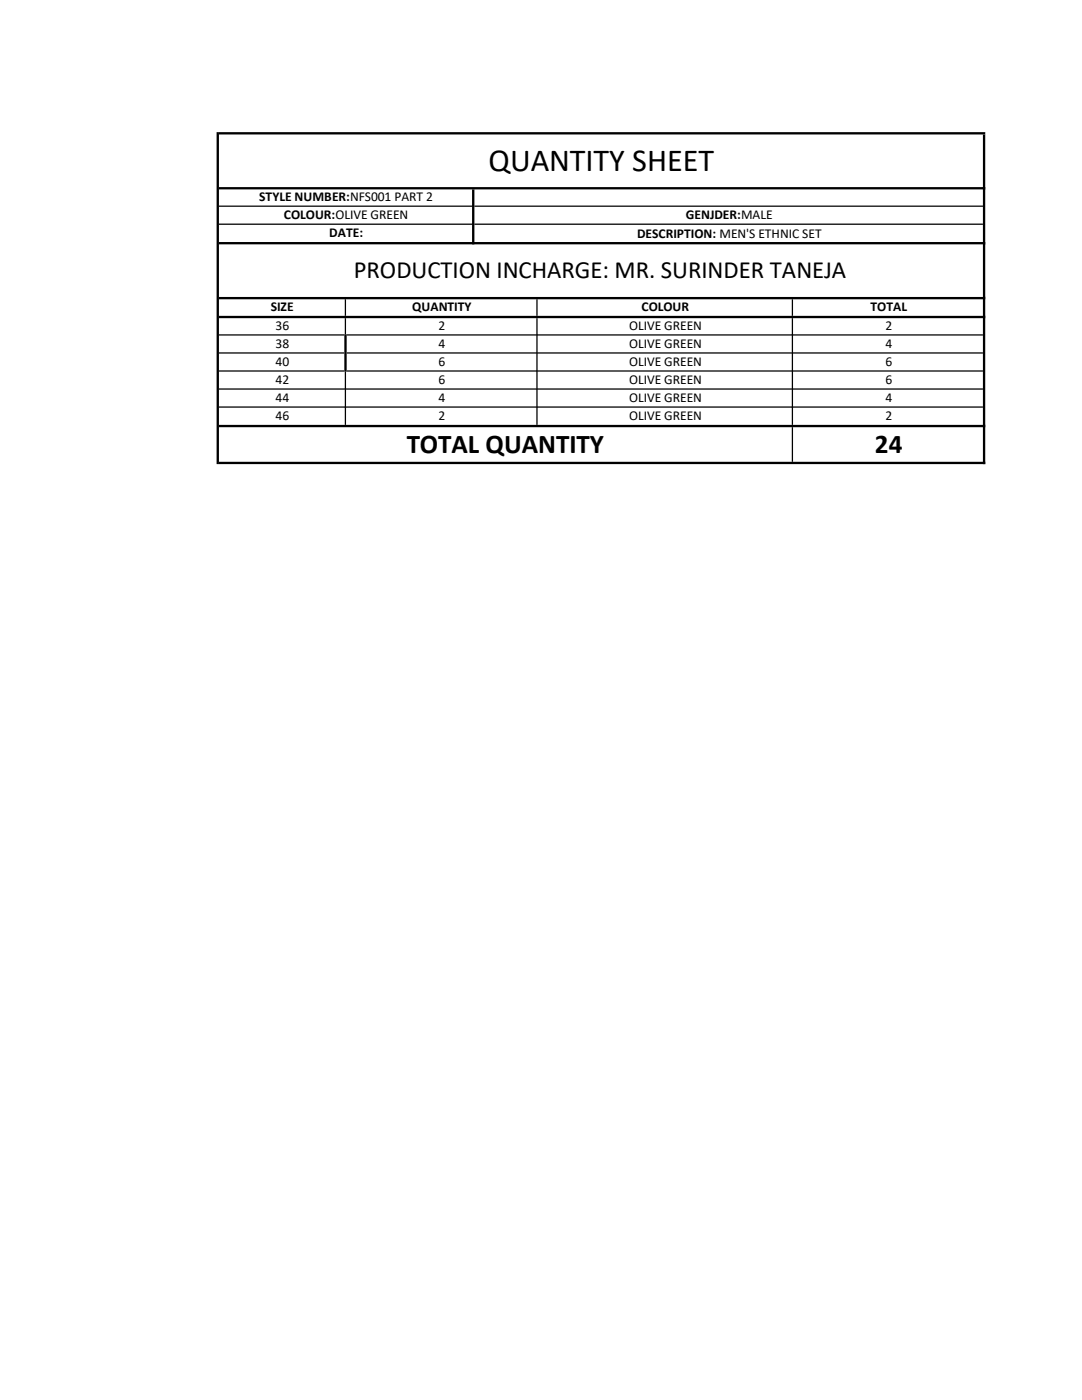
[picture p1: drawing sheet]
<svg xmlns="http://www.w3.org/2000/svg" width="216mm" height="279mm" viewBox="0 0 216 279" stroke-linecap="round" stroke-linejoin="round" font-family="sans-serif">
<defs><g id="words">
<text font-size="6.4" x="97.5" y="34.1">QUANTITY SHEET</text>
<g font-size="5.4">
<text x="81.2" y="90.4">TOTAL QUANTITY</text>
<text x="174.6" y="90.4">24</text>
</g>
<text font-size="4.9" x="70.6" y="55.5">PRODUCTION INCHARGE: MR. SURINDER TANEJA</text>
<g font-size="2.7">
<text x="51.7" y="40.2">STYLE NUMBER:NFS001 PART 2</text>
<text x="56.6" y="43.8">COLOUR:OLIVE GREEN</text>
<text x="65.7" y="47.4">DATE:</text>
<text x="127.1" y="47.5">DESCRIPTION: MEN'S ETHNIC SET</text>
<text x="136.9" y="43.8">GENJDER:MALE</text>
<text x="54" y="62.1">SIZE</text>
<text x="55" y="65.8">36</text>
<text x="82.3" y="62.1">QUANTITY</text>
<text x="87.5" y="65.8">2</text>
<text x="125.5" y="65.8">OLIVE GREEN</text>
<text x="128" y="62.1">COLOUR</text>
<text x="173.7" y="62.1">TOTAL</text>
<text x="176.7" y="65.8">2</text>
<text x="55" y="69.4">38</text>
<text x="87.5" y="69.4">4</text>
<text x="125.5" y="69.4">OLIVE GREEN</text>
<text x="176.7" y="69.4">4</text>
<text x="55" y="73">40</text>
<text x="55" y="76.6">42</text>
<text x="87.5" y="73">6</text>
<text x="87.5" y="76.6">6</text>
<text x="125.5" y="73">OLIVE GREEN</text>
<text x="125.5" y="76.6">OLIVE GREEN</text>
<text x="176.7" y="73">6</text>
<text x="176.7" y="76.6">6</text>
<text x="55" y="83.9">46</text>
<text x="55" y="80.2">44</text>
<text x="87.5" y="83.9">2</text>
<text x="87.5" y="80.2">4</text>
<text x="125.5" y="83.9">OLIVE GREEN</text>
<text x="125.5" y="80.2">OLIVE GREEN</text>
<text x="176.7" y="83.9">2</text>
<text x="176.7" y="80.2">4</text>
</g>
</g></defs>
<g fill="#000">
<path d="M43.7 41h50.5v.3h-50.5zM43.7 44.6h50.5v.3h-50.5zM68.8 59.7h.2v3.3h-.2zM107 59.7h.3v3.3h-.3zM158 59.7h.2v3.3h-.2zM43.7 66.7h25v.3h-25zM68.8 63.5h.2v3.2h-.2zM43.7 70.3h25v.3h-25zM43.7 73.9h25v.3h-25z" fill-rule="evenodd"/>
<path d="M43.7 63h152.9v.5h-152.9zM69.2 66.7h126.9v.3h-126.9zM69.2 70.3h126.9v.3h-126.9zM69.2 73.9h126.9v.3h-126.9zM43.7 77.5h152.4v.3h-152.4zM43.7 81.1h152.4v.3h-152.4zM43.7 84.8h152.9v.5h-152.9zM43.7 92.2h152.9v.4h-152.9z" fill-rule="evenodd"/>
<path d="M68.7 66.7h.5v7.5h-.5zM158 63.5h.2v21.3h-.2zM43.2 26.4h.5v66.2h-.5zM196.1 26.8h.5v65.8h-.5zM94.2 37.8h.5v11h-.5z" fill-rule="evenodd"/>
<path d="M68.8 74.2h.2v10.6h-.2zM107 63.5h.3v21.3h-.3zM158 85.3h.2v6.9h-.2zM43.7 26.4h152.9v.4h-152.9zM43.7 37.3h152.9v.5h-152.9zM94.7 41h101.4v.3h-101.4zM94.7 44.6h101.4v.3h-101.4zM43.7 48.3h152.9v.5h-152.9zM43.7 59.3h152.9v.4h-152.9z" fill-rule="evenodd"/>
</g>
<use href="#words"/>
</svg>
